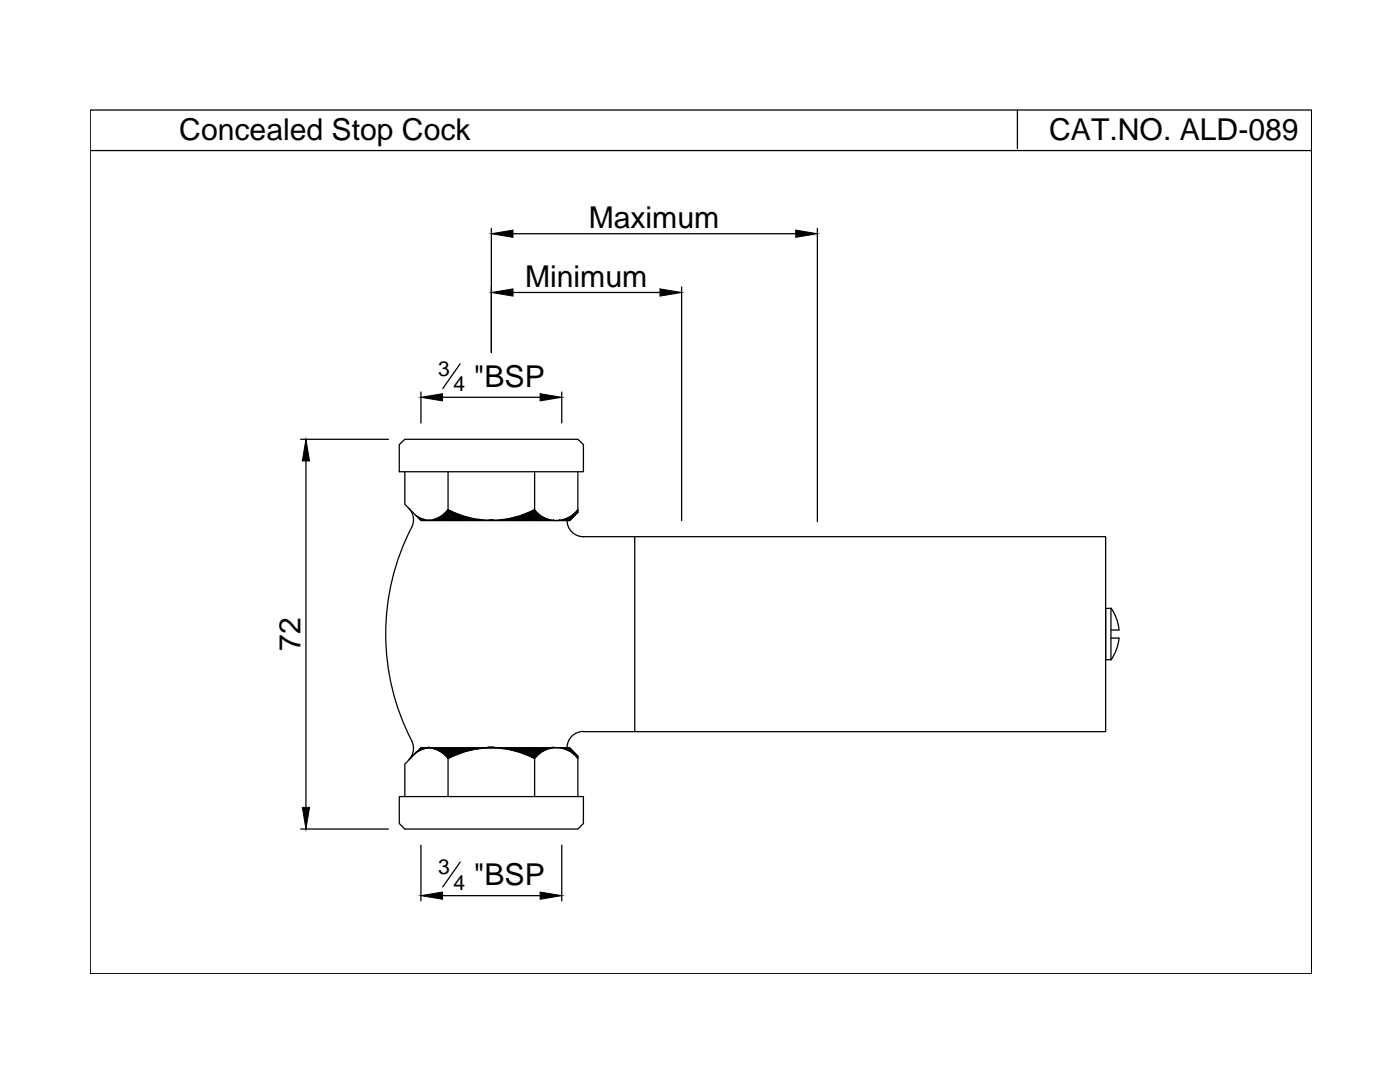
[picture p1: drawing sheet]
<svg xmlns="http://www.w3.org/2000/svg" width="279mm" height="216mm" viewBox="0 0 279 216" stroke-linecap="round" stroke-linejoin="round" font-family="sans-serif">
<defs><g id="words">
<g font-size="6">
<text x="35.8" y="27.8">Concealed Stop Cock</text>
<text x="209.4" y="28">CAT.NO. ALD-089</text>
<text x="117.5" y="45.5">Maximum</text>
<text x="104.8" y="57.2">Minimum</text>
<text x="94.6" y="77.2">&quot;BSP</text>
<text x="60" y="129.9" transform="rotate(-90 60 129.9)">72</text>
<text x="94.6" y="176.6">&quot;BSP</text>
</g>
<g font-size="4.2">
<text x="87.4" y="75.1">3</text>
<text x="90.5" y="78.1">4</text>
<text x="87.4" y="174.5">3</text>
<text x="90.5" y="177.5">4</text>
</g>
</g></defs>
<!-- layer: 0 -->
<g fill="none" stroke="#000" stroke-width=".25">
<path d="M18 22h243.8v172.3h-243.8zM18 30h243.8M203 22v7.7M98.1 45.6v24.7M102.4 58.4h29.3M102.4 46.6h56.4M136 57.3v46.6M163.1 45.6v58.5M84 78.2v6.2M88.3 79.3h19.5M91.8 72.6l-3.4 4.9M112.1 78.2v6.2"/>
<path d="M60 87.7h17.5M61.1 92v69.1M79.7 88.7l1.1-1h34.5l1.1 1v5.4h-36.7zM80.8 94.1v6.5l3.2 3.3h29.7l1.6-1.7M89.4 94.1v7.6l2.2 2.2M106.7 94.1v7.6M115.3 94.1v8.1M81.6 101.4a3.2 3.2 0 0 1 .6 3.8M82.2 105.2a46.6 46.6 0 0 0 .2 43.2 3.2 3.2 0 0 1-.8 3.2M83.3 103.1l.8 .8M83.7 103.3l.6 .6M84.1 103.5l.4 .4"/>
<path d="M84.4 103.6l.3 .3M84.7 103.7l.2 .2M85 103.7l.1 .2M85.2 103.8l.1 .1M85.4 103.8v.1M85.7 103.9h.1M85.8 103.8v.1M86 103.8v.1M86.2 103.8v.1M86.3 103.7l.1 .2M86.5 103.7l.1 .2M86.6 103.7l.2 .2"/>
<path d="M86.8 103.6l.2 .3M86.9 103.6l.3 .3M87 103.5l.3 .4M87.2 103.4l.4 .5M87.3 103.4l.4 .5M87.4 103.4l.5 .5M87.6 103.3l.5 .6M87.7 103.2l.6 .7M87.8 103.2l.7 .7M87.9 103.1l.8 .8M88 103l.9 .9M88.2 102.9l.9 1"/>
<path d="M88.3 102.9l1 1M88.4 102.8l1.1 1.1M88.5 102.7l1.1 1.2M88.6 102.6l1.2 1.3M88.7 102.5l1.4 1.4M88.8 102.4l1.4 1.5M88.9 102.3l1.5 1.6M89 102.2l1.6 1.7M89.1 102.1l1.7 1.8M89.2 102l1.8 1.9M89.3 101.9l1.9 2M89.3 101.8l2.1 2.1"/>
<path d="M89.8 101.9l2 2M90.1 102.1l1.9 1.8M90.5 102.2l1.6 1.7M90.9 102.4l1.4 1.5M91.2 102.5l1.3 1.4M91.5 102.6l1.2 1.3M91.8 102.8l1.1 1.1M92.1 102.9l1 1M92.4 102.9l.9 1M92.7 103l.8 .9M92.9 103.1l.8 .8M93.2 103.2l.7 .7"/>
<path d="M93.4 103.3l.6 .6M93.7 103.3l.5 .6M94 103.4l.4 .5M94.2 103.4l.4 .5M94.5 103.5l.3 .4M94.7 103.5l.3 .4M94.9 103.6l.3 .3M95.1 103.6l.3 .3M95.4 103.7l.2 .2M95.6 103.7l.2 .2M95.8 103.7l.1 .2M96 103.7l.2 .2"/>
<path d="M96.2 103.8l.1 .1M96.4 103.8l.1 .1M96.7 103.8v.1M96.9 103.8v.1M97.1 103.8v.1M97.3 103.8v.1M97.5 103.8v.1M97.7 103.9h.1M97.8 103.9h.1M98.1 103.9h.1M98.2 103.9h.1M98.4 103.9h.1"/>
<path d="M98.6 103.8v.1M98.8 103.8v.1M99 103.8v.1M99.2 103.8v.1M99.3 103.8l.1 .1M99.5 103.8l.1 .1M99.7 103.8l.1 .1M99.9 103.8l.1 .1M100 103.7l.2 .2M100.2 103.7l.1 .2M100.4 103.7l.2 .2M100.6 103.7l.1 .2"/>
<path d="M100.7 103.7l.2 .2M100.9 103.6l.2 .3M101.1 103.6l.2 .3M101.2 103.6l.3 .3M101.4 103.5l.3 .4M101.5 103.5l.4 .4M101.7 103.5l.4 .4M101.9 103.4l.3 .5M102 103.4l.5 .5M102.2 103.4l.4 .5M102.3 103.4l.5 .5M102.5 103.3l.5 .6"/>
<path d="M102.6 103.3l.6 .6M102.8 103.2l.6 .7M102.9 103.2l.7 .7M103.1 103.2l.7 .7M103.2 103.1l.8 .8M103.4 103.1l.8 .8M103.5 103l.9 .9M103.7 103l.8 .9M103.8 102.9l.9 1M103.9 102.9l1 1M104.1 102.9l1 1M104.2 102.8l1.1 1.1"/>
<path d="M104.4 102.7l1.1 1.2M104.5 102.7l1.2 1.2M104.7 102.6l1.2 1.3M104.8 102.6l1.3 1.3M104.9 102.5l1.4 1.4M105.1 102.5l1.3 1.4M105.2 102.4l1.5 1.5M105.3 102.3l1.5 1.6M105.5 102.3l1.5 1.6M105.6 102.2l1.6 1.7M105.7 102.2l1.7 1.7M105.8 102.1l1.8 1.8"/>
<path d="M106 102.1l1.8 1.8M106.1 102l1.9 1.9M106.2 101.9l2 2M106.4 101.9l1.9 2M106.5 101.8l2.1 2.1M106.6 101.8l2.2 2.1M108.1 103l.8 .9M108.6 103.3l.5 .6M108.9 103.4l.4 .5M109.2 103.6l.3 .3M109.5 103.7l.2 .2M109.8 103.7l.1 .2"/>
<path d="M110 103.8l.1 .1M110.3 103.8v.1M110.5 103.9h.1M111.6 103.9h.1M111.8 103.8v.1M111.9 103.8l.1 .1M112.1 103.8l.1 .1M112.2 103.7l.2 .2M112.4 103.7l.2 .2M112.6 103.7l.1 .2M112.7 103.6l.3 .3M112.8 103.6l.3 .3"/>
<path d="M113 103.5l.3 .4M113.1 103.4l.4 .5M113.2 103.9a3.2 3.2 0 0 0 3.2 3.2M113.3 103.4l.4 .5M113.4 103.3l.4 .4M113.5 103.3l.4 .4M113.6 103.2l.4 .4M113.8 103.2l.3 .3M113.9 103.1l.3 .3M114 103l.3 .3M114.1 102.9l.3 .3M114.2 102.8l.3 .3"/>
<path d="M114.3 102.7l.3 .3M114.4 102.6l.3 .3M114.5 102.6l.3 .2M114.6 102.5l.3 .2M114.7 102.4l.2 .2M114.8 102.3l.2 .2M114.9 102.2l.3 .2M115 102.1l.2 .2M115.1 102l.2 .2M115.2 101.9l.1 .2M115.3 101.8h.1M115.3 101.7a5.4 5.4 0 0 1-8.6 0 18.4 18.4 0 0 1-17.3 0 4.9 4.9 0 0 1-4.3 2.1l-1.3-.5-.8-.5"/>
<path d="M116.4 107.1h10.3M126.7 107.1h94v38.9h-94M126.7 107.1v38.9h-10.3M220.7 121.4h1v10.2h-1zM221.7 127.3h1.6l-.4 2-1.2 2.3M221.7 125.7h1.6M221.7 121.4l1 1.7 .6 2.6M79.7 158.9h36.7v5.4l-1.1 1.1h-34.5l-1.1-1.1zM80.8 158.9v-6.4l3.2-3.3h29.7l1.6 1.7v8M83.1 150.2h.1M83.2 150.1h.1M83.3 150h.1"/>
<path d="M83.4 149.9h.1M83.5 149.8v.1M83.5 149.7l.2 .1M83.7 149.6l.1 .2M83.7 149.5l.2 .2M83.8 149.4l.2 .2M83.9 149.3l.3 .3M84 149.2l.3 .3M84.2 149.2l.3 .3M84.4 149.2l.2 .2M84.6 149.2l.2 .2M84.8 149.2l.1 .1"/>
<path d="M85 149.2l.1 .1M85.2 149.2v.1M85.4 149.2v.1M85.6 149.2h.1M85.7 149.2l.1 .1M86 149.2v.1M86.1 149.2l.1 .1M86.3 149.2l.2 .2M86.5 149.2l.3 .3M86.7 149.2l.4 .3M86.9 149.2l.5 .5M87.1 149.2l.7 .7"/>
<path d="M87.3 149.2l1.1 1.1M87.5 149.2l2 2.1M87.7 149.2l2 2M87.9 149.2l1.9 2M88.1 149.2l1.8 1.9M88.2 149.2l1.9 1.8M88.4 149.2l1.8 1.8M88.6 149.2l1.7 1.7M88.8 149.2l1.6 1.7M89 149.2l1.6 1.6M89.2 149.2l1.5 1.5M89.3 151.3l.1 .1"/>
<path d="M89.4 149.2l1.5 1.5M89.4 151.4a4.8 4.8 0 0 0-4.4-2.1 5.4 5.4 0 0 0-3.2 2.1M89.4 151.4v7.5M89.6 149.2l1.4 1.5M89.8 149.2l1.3 1.4M90 149.2l1.2 1.3M90.1 149.2l1.3 1.3M90.4 149.2l1.1 1.2M90.5 149.2l1.2 1.2M90.7 149.2l1.1 1.1M90.9 149.2l1.1 1.1M91.1 149.2l1 1"/>
<path d="M91.3 149.2l1 1M91.5 149.2l.9 .9M91.7 149.2l.8 .9M91.9 149.2l.8 .8M92 149.2l.8 .8M92.3 149.2l.7 .7M92.4 149.2l.7 .7M92.6 149.2l.7 .6M92.8 149.2l.6 .6M93 149.2l.6 .6M93.2 149.2l.5 .6M93.4 149.2l.5 .5"/>
<path d="M93.6 149.2l.4 .5M93.8 149.2l.4 .4M94 149.2l.3 .4M94.2 149.2l.3 .3M94.3 149.2l.4 .3M94.5 149.2l.3 .3M94.7 149.2l.3 .3M94.9 149.2l.2 .3M95.1 149.2l.2 .2M95.3 149.2l.2 .2M95.5 149.2l.1 .2M95.7 149.2l.1 .1"/>
<path d="M95.9 149.2l.1 .1M96.1 149.2l.1 .1M96.2 149.2l.1 .1M96.4 149.2l.1 .1M96.7 149.2v.1M96.8 149.2l.1 .1M97 149.2v.1M97.2 149.2v.1M97.4 149.2h.1M97.6 149.2h.1M97.8 149.2h.1M98 149.2h.1"/>
<path d="M98.2 149.2h.1M98.4 149.2h.1M98.6 149.2h.1M98.7 149.2v.1M98.9 149.2v.1M99.1 149.2l.1 .1M99.3 149.2l.1 .1M99.5 149.2l.1 .1M99.7 149.2l.1 .1M99.9 149.2l.1 .1M100.1 149.2l.1 .1M100.3 149.2l.1 .2"/>
<path d="M100.5 149.2l.1 .2M100.6 149.2l.3 .2M100.9 149.2l.2 .3M101 149.2l.3 .3M101.2 149.2l.4 .3M101.4 149.2l.4 .4M101.6 149.2l.4 .5M101.8 149.2l.5 .5M102 149.2l.5 .6M102.2 149.2l.6 .6M102.4 149.2l.7 .7M102.5 149.2l.8 .8"/>
<path d="M102.8 149.2l.8 .9M102.9 149.2l1 1M103.1 149.2l1.1 1.1M103.3 149.2l1.2 1.2M103.5 149.2l1.3 1.3M103.7 149.2l1.4 1.5M103.9 149.2l1.6 1.6M104.1 149.2l1.7 1.7M104.3 149.2l1.8 1.9M104.5 149.2l2.1 2.1M104.7 149.2l2 2.1M104.8 149.2l2 2"/>
<path d="M105 149.2l1.9 1.9M105.2 149.2l1.8 1.8M105.4 149.2l1.7 1.7M105.6 149.2l1.6 1.6M105.8 149.2l1.5 1.5M106 149.2l1.4 1.4M106.2 149.2l1.3 1.3M106.4 149.2l1.2 1.2M106.6 149.2l1.1 1.2M106.7 151.4a18.4 18.4 0 0 0-17.3 0M106.7 151.4v7.5M106.8 149.2l1 1.1"/>
<path d="M106.9 149.2l1 1M107.2 149.2l.8 .9M107.3 149.2l.8 .8M107.5 149.2l.8 .8M107.7 149.2l.7 .7M107.9 149.2l.6 .6M108.1 149.2l.5 .6M108.3 149.2l.5 .5M108.5 149.2l.4 .4M108.7 149.2l.3 .4M108.9 149.2l.2 .3M109.1 149.2l.2 .3"/>
<path d="M109.2 149.2l.2 .2M109.4 149.2l.2 .2M109.6 149.2l.1 .1M109.8 149.2l.1 .1M110 149.2l.1 .1M110.2 149.2v.1M110.4 149.2h.1M111.7 149.2v.1M111.9 149.2l.1 .1M112.1 149.2l.1 .1M112.3 149.2l.2 .2M112.5 149.2l.2 .3"/>
<path d="M112.7 149.2l.3 .4M112.9 149.2l.5 .6M113 149.2l.8 .8M113.3 149.2l1.3 1.3M113.4 149.2l1.9 1.9M113.6 149.2l1.7 1.7M115 151l.3 .3M115.3 151.4a5.4 5.4 0 0 0-8.6 0M116.4 146a3.2 3.2 0 0 0-3.2 3.2M60 165.4h17.5M84 168.6v11.2M88.3 178.7h19.5"/>
<path d="M91.8 172l-3.4 5M112.1 168.6v11.2"/>
</g>
<path d="M98.1 58.4l4.3-.8v1.5zM98.1 46.6l4.3-.7v1.5zM131.7 57.6l4.3 .8-4.3 .7zM158.8 45.9l4.3 .7-4.3 .8zM84 79.3l4.3-.7v1.4zM107.8 78.6l4.3 .7-4.3 .7zM61.1 87.7l.7 4.3h-1.5zM60.3 161.1h1.5l-.7 4.3zM84 178.7l4.3-.7v1.4zM107.8 178l4.3 .7-4.3 .7z" fill="#000" stroke="#000" stroke-width=".2"/>
<use href="#words"/>
</svg>
